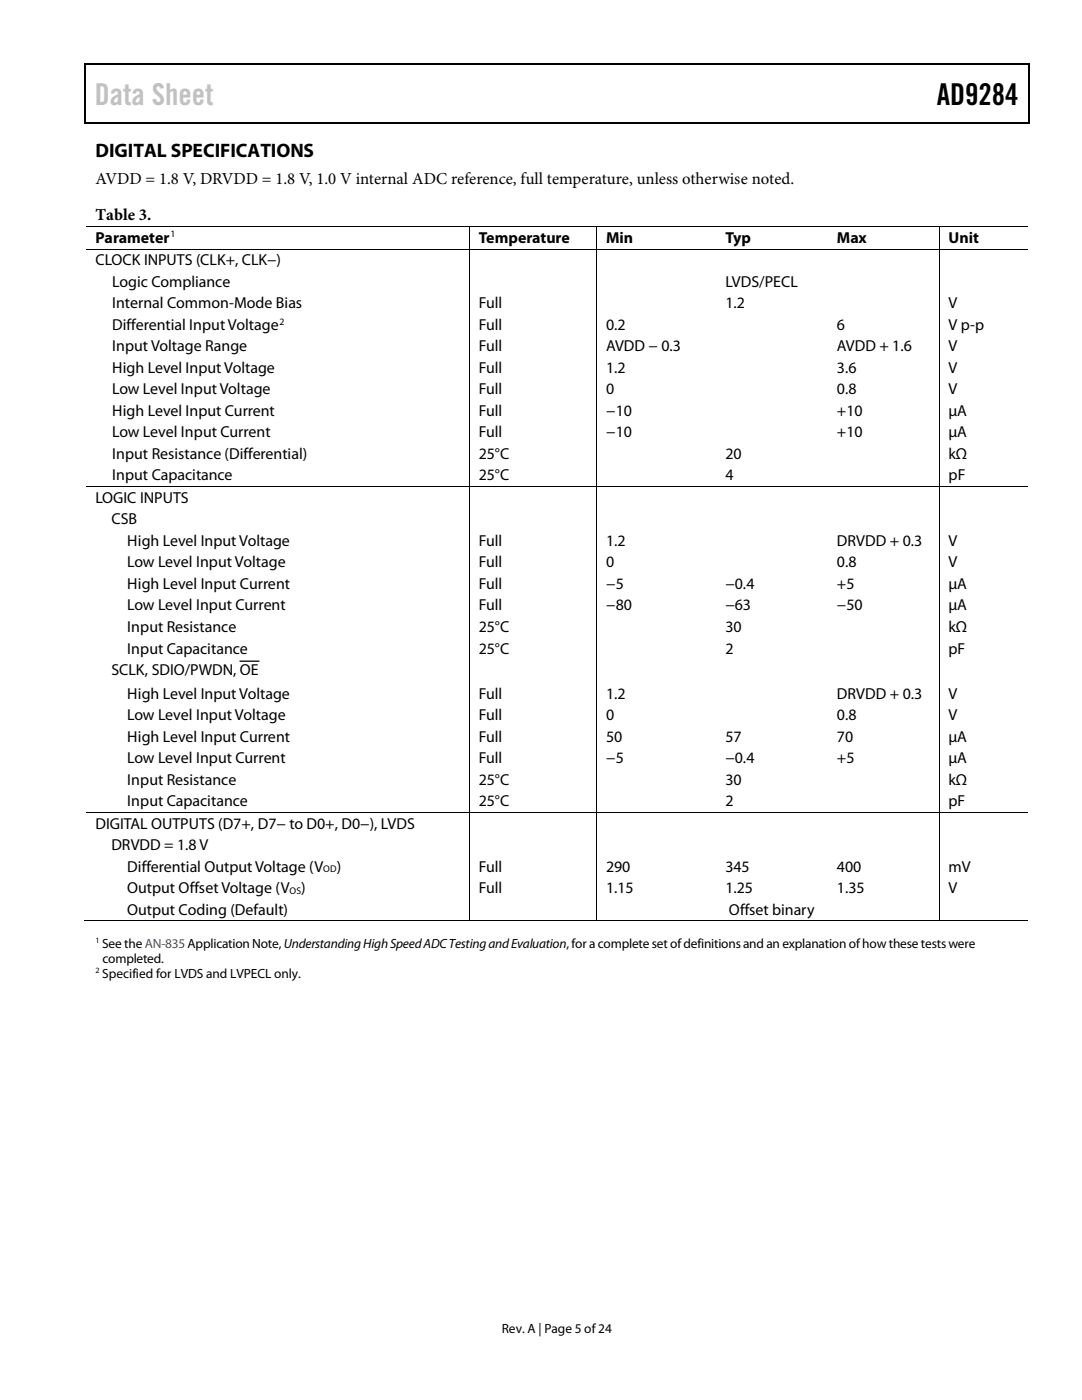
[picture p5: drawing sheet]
<svg xmlns="http://www.w3.org/2000/svg" width="216mm" height="279mm" viewBox="0 0 216 279" stroke-linecap="round" stroke-linejoin="round" font-family="sans-serif">
<defs><g id="words">
<text font-size="6" fill="#c1c1c1" x="18.9" y="20.9">Data Sheet</text>
<text font-size="6" x="186.9" y="20.9">AD9284</text>
<text font-size="3.9" x="19" y="31.3">DIGITAL SPECIFICATIONS</text>
<g font-size="3.3">
<text x="19" y="36.8">AVDD = 1.8 V, DRVDD = 1.8 V, 1.0 V internal ADC reference, full temperature, unless otherwise noted.</text>
<text x="19" y="43.9">Table 3.</text>
</g>
<g font-size="3.2">
<text x="19" y="48.4">Parameter</text>
<text x="19" y="52.9">CLOCK INPUTS (CLK+, CLK−)</text>
<text x="95.5" y="48.4">Temperature</text>
<text x="120.9" y="48.4">Min</text>
<text x="144.7" y="48.4">Typ</text>
<text x="167" y="48.4">Max</text>
<text x="189.3" y="48.4">Unit</text>
<text x="22.4" y="57.2">Logic Compliance</text>
<text x="144.7" y="57.2">LVDS/PECL</text>
<text x="22.4" y="61.5">Internal Common-Mode Bias</text>
<text x="22.4" y="65.8">Differential Input Voltage</text>
<text x="95.5" y="65.8">Full</text>
<text x="95.5" y="61.5">Full</text>
<text x="120.9" y="65.8">0.2</text>
<text x="144.7" y="61.5">1.2</text>
<text x="167" y="65.8">6</text>
<text x="189.3" y="65.8">V p-p</text>
<text x="189.3" y="61.5">V</text>
<text x="22.4" y="70.1">Input Voltage Range</text>
<text x="95.5" y="70.1">Full</text>
<text x="120.9" y="70.1">AVDD − 0.3</text>
<text x="167" y="70.1">AVDD + 1.6</text>
<text x="189.3" y="70.1">V</text>
<text x="22.4" y="74.4">High Level Input Voltage</text>
<text x="95.5" y="74.4">Full</text>
<text x="120.9" y="74.4">1.2</text>
<text x="167" y="74.4">3.6</text>
<text x="189.3" y="74.4">V</text>
<text x="22.4" y="78.7">Low Level Input Voltage</text>
<text x="22.4" y="83">High Level Input Current</text>
<text x="95.5" y="78.7">Full</text>
<text x="95.5" y="83">Full</text>
<text x="120.9" y="78.7">0</text>
<text x="120.9" y="83">−10</text>
<text x="167" y="78.7">0.8</text>
<text x="167" y="83">+10</text>
<text x="189.3" y="78.7">V</text>
<text x="189.3" y="83">μA</text>
<text x="22.4" y="87.3">Low Level Input Current</text>
<text x="95.5" y="87.3">Full</text>
<text x="120.9" y="87.3">−10</text>
<text x="167" y="87.3">+10</text>
<text x="189.3" y="87.3">μA</text>
<text x="22.4" y="91.6">Input Resistance (Differential)</text>
<text x="22.4" y="95.9">Input Capacitance</text>
<text x="95.5" y="91.6">25°C</text>
<text x="95.5" y="95.9">25°C</text>
<text x="144.7" y="91.6">20</text>
<text x="144.7" y="95.9">4</text>
<text x="189.3" y="91.6">kΩ</text>
<text x="189.3" y="95.9">pF</text>
<text x="19" y="100.4">LOGIC INPUTS</text>
<text x="22.2" y="104.6">CSB</text>
<text x="25.4" y="109">High Level Input Voltage</text>
<text x="25.4" y="113.2">Low Level Input Voltage</text>
<text x="95.5" y="109">Full</text>
<text x="95.5" y="113.2">Full</text>
<text x="120.9" y="109">1.2</text>
<text x="120.9" y="113.2">0</text>
<text x="167" y="109">DRVDD + 0.3</text>
<text x="167" y="113.2">0.8</text>
<text x="189.3" y="109">V</text>
<text x="189.3" y="113.2">V</text>
<text x="25.4" y="117.6">High Level Input Current</text>
<text x="95.5" y="117.6">Full</text>
<text x="120.9" y="117.6">−5</text>
<text x="144.7" y="117.6">−0.4</text>
<text x="167" y="117.6">+5</text>
<text x="189.3" y="117.6">μA</text>
<text x="25.4" y="121.8">Low Level Input Current</text>
<text x="95.5" y="121.8">Full</text>
<text x="120.9" y="121.8">−80</text>
<text x="144.7" y="121.8">−63</text>
<text x="167" y="121.8">−50</text>
<text x="189.3" y="121.8">μA</text>
<text x="25.4" y="126.2">Input Resistance</text>
<text x="25.4" y="130.4">Input Capacitance</text>
<text x="95.5" y="126.2">25°C</text>
<text x="95.5" y="130.4">25°C</text>
<text x="144.7" y="126.2">30</text>
<text x="144.7" y="130.4">2</text>
<text x="189.3" y="130.4">pF</text>
<text x="189.3" y="126.2">kΩ</text>
<text x="22.2" y="134.7">SCLK, SDIO/PWDN, OE</text>
<text x="25.4" y="139.4">High Level Input Voltage</text>
<text x="25.4" y="143.7">Low Level Input Voltage</text>
<text x="95.5" y="139.4">Full</text>
<text x="95.5" y="143.7">Full</text>
<text x="120.9" y="139.4">1.2</text>
<text x="120.9" y="143.7">0</text>
<text x="167" y="139.4">DRVDD + 0.3</text>
<text x="167" y="143.7">0.8</text>
<text x="189.3" y="139.4">V</text>
<text x="189.3" y="143.7">V</text>
<text x="25.4" y="148">High Level Input Current</text>
<text x="95.5" y="148">Full</text>
<text x="120.9" y="148">50</text>
<text x="144.7" y="148">57</text>
<text x="167" y="148">70</text>
<text x="189.3" y="148">μA</text>
<text x="25.4" y="152.3">Low Level Input Current</text>
<text x="95.5" y="152.3">Full</text>
<text x="120.9" y="152.3">−5</text>
<text x="144.7" y="152.3">−0.4</text>
<text x="167" y="152.3">+5</text>
<text x="189.3" y="152.3">μA</text>
<text x="25.4" y="156.6">Input Resistance</text>
<text x="25.4" y="160.9">Input Capacitance</text>
<text x="95.5" y="156.6">25°C</text>
<text x="95.5" y="160.9">25°C</text>
<text x="144.7" y="156.6">30</text>
<text x="144.7" y="160.9">2</text>
<text x="189.3" y="160.9">pF</text>
<text x="189.3" y="156.6">kΩ</text>
<text x="19" y="165.4">DIGITAL OUTPUTS (D7+, D7− to D0+, D0−), LVDS</text>
<text x="22.2" y="169.6">DRVDD = 1.8 V</text>
<text x="25.4" y="173.9">Differential Output Voltage (V</text>
<text x="67.2" y="173.9">)</text>
<text x="95.5" y="173.9">Full</text>
<text x="120.9" y="173.9">290</text>
<text x="144.7" y="173.9">345</text>
<text x="167" y="173.9">400</text>
<text x="189.3" y="173.9">mV</text>
<text x="25.4" y="178.2">Output Offset Voltage (V</text>
<text x="60.1" y="178.2">)</text>
<text x="95.5" y="178.2">Full</text>
<text x="120.9" y="178.2">1.15</text>
<text x="144.7" y="178.2">1.25</text>
<text x="167" y="178.2">1.35</text>
<text x="189.3" y="178.2">V</text>
<text x="25.4" y="182.5">Output Coding (Default)</text>
<text x="145.4" y="182.5">Offset binary</text>
</g>
<g font-size="2.7">
<text x="20.4" y="189.1">See the AN-835Application Note, Understanding High Speed ADC Testing andEvaluation, for a complete set of definitions and an explanation of how these tests were</text>
<text x="20.4" y="195.1">Specified for LVDS and LVPECL only.</text>
<text x="20.4" y="192.2">completed.</text>
<text x="100.1" y="266">Rev. A | Page 5 of24</text>
</g>
<g font-size="1.9">
<text x="34" y="47.4">1</text>
<text x="55.8" y="64.8">2</text>
<text x="57.8" y="178.4">OS</text>
<text x="64.5" y="174.1">OD</text>
</g>
<g font-size="1.6">
<text x="19" y="188.3">1</text>
<text x="19" y="194.2">2</text>
</g>
</g></defs>
<g fill="#000">
<path d="M16.9 12.7h.2v1h-.2zM16.9 12.7h.2v.3h-.2zM82.5 12.7h.3v.3h-.3zM205.1 12.7h.3v1h-.3zM205.1 12.7h.3v.3h-.3zM16.9 24.4h.2v.2h-.2zM82.3 24.4h.2v.2h-.2zM205.1 24.4h.3v.2h-.3zM93.6 45.1h.1v.2h-.1zM93.6 49.6h.1v.2h-.1zM119 45.1h.1v.2h-.1zM119 49.6h.1v.2h-.1z"/>
<path d="M142.8 45.1h.2v.2h-.2zM142.8 49.6h.2v.2h-.2zM165.1 45.1h.2v.2h-.2zM165.1 49.6h.2v.2h-.2zM187.3 45.1h.2v.2h-.2zM187.3 49.6h.2v.2h-.2zM93.6 97.1h.1v.1h-.1zM119 97.1h.1v.1h-.1zM142.8 97.1h.2v.1h-.2zM165.1 97.1h.2v.1h-.2zM187.3 97.1h.2v.1h-.2zM93.6 162.1h.1v.1h-.1z"/>
<path d="M119 162.1h.1v.1h-.1zM142.8 162.1h.2v.1h-.2zM165.1 162.1h.2v.1h-.2zM187.3 162.1h.2v.1h-.2zM93.6 183.7h.1v.2h-.1zM119 183.7h.1v.2h-.1zM142.6 183.7h.1v.2h-.1zM164.8 183.7h.2v.2h-.2zM187.3 183.7h.2v.2h-.2z"/>
</g>
<path d="M17 13.7v10.7M17.1 12.8h65.4M82.8 12.8h122.3M205.2 13.7v10.7M17.1 24.5h188M47.9 132h3.7" fill="none" stroke="#000" stroke-width=".25"/>
<g fill="none" stroke="#000" stroke-width=".2">
<path d="M17.1 45.2h76.5M17.1 49.7h76.5M93.6 45.3v4.3M93.6 49.8v47.3M93.7 45.2h25.3M93.7 49.7h25.3M119 45.3v4.3M119 49.8v47.3M119.1 45.2h23.7M119.1 49.7h23.7M143 45.2h22.1M143 49.7h22.1"/>
<path d="M165.3 45.2h22M165.3 49.7h22M187.4 45.3v4.3M187.4 49.8v47.3M187.5 45.2h17.6M187.5 49.7h17.6M17.1 97.2h76.5M93.6 97.2v64.9M93.7 97.2h25.3M119 97.2v64.9M119.1 97.2h23.7M143 97.2h22.1"/>
<path d="M165.3 97.2h22M187.4 97.2v64.9M187.5 97.2h17.6M17.1 162.1h76.5M93.6 162.2v21.5M93.7 162.1h25.3M119 162.2v21.5M119.1 162.1h23.7M143 162.1h22.1M165.3 162.1h22M187.4 162.2v21.5M187.5 162.1h17.6"/>
<path d="M16.9 183.8h76.7M93.7 183.8h25.3M119.1 183.8h68.2M187.5 183.8h17.6"/>
</g>
<use href="#words"/>
</svg>
